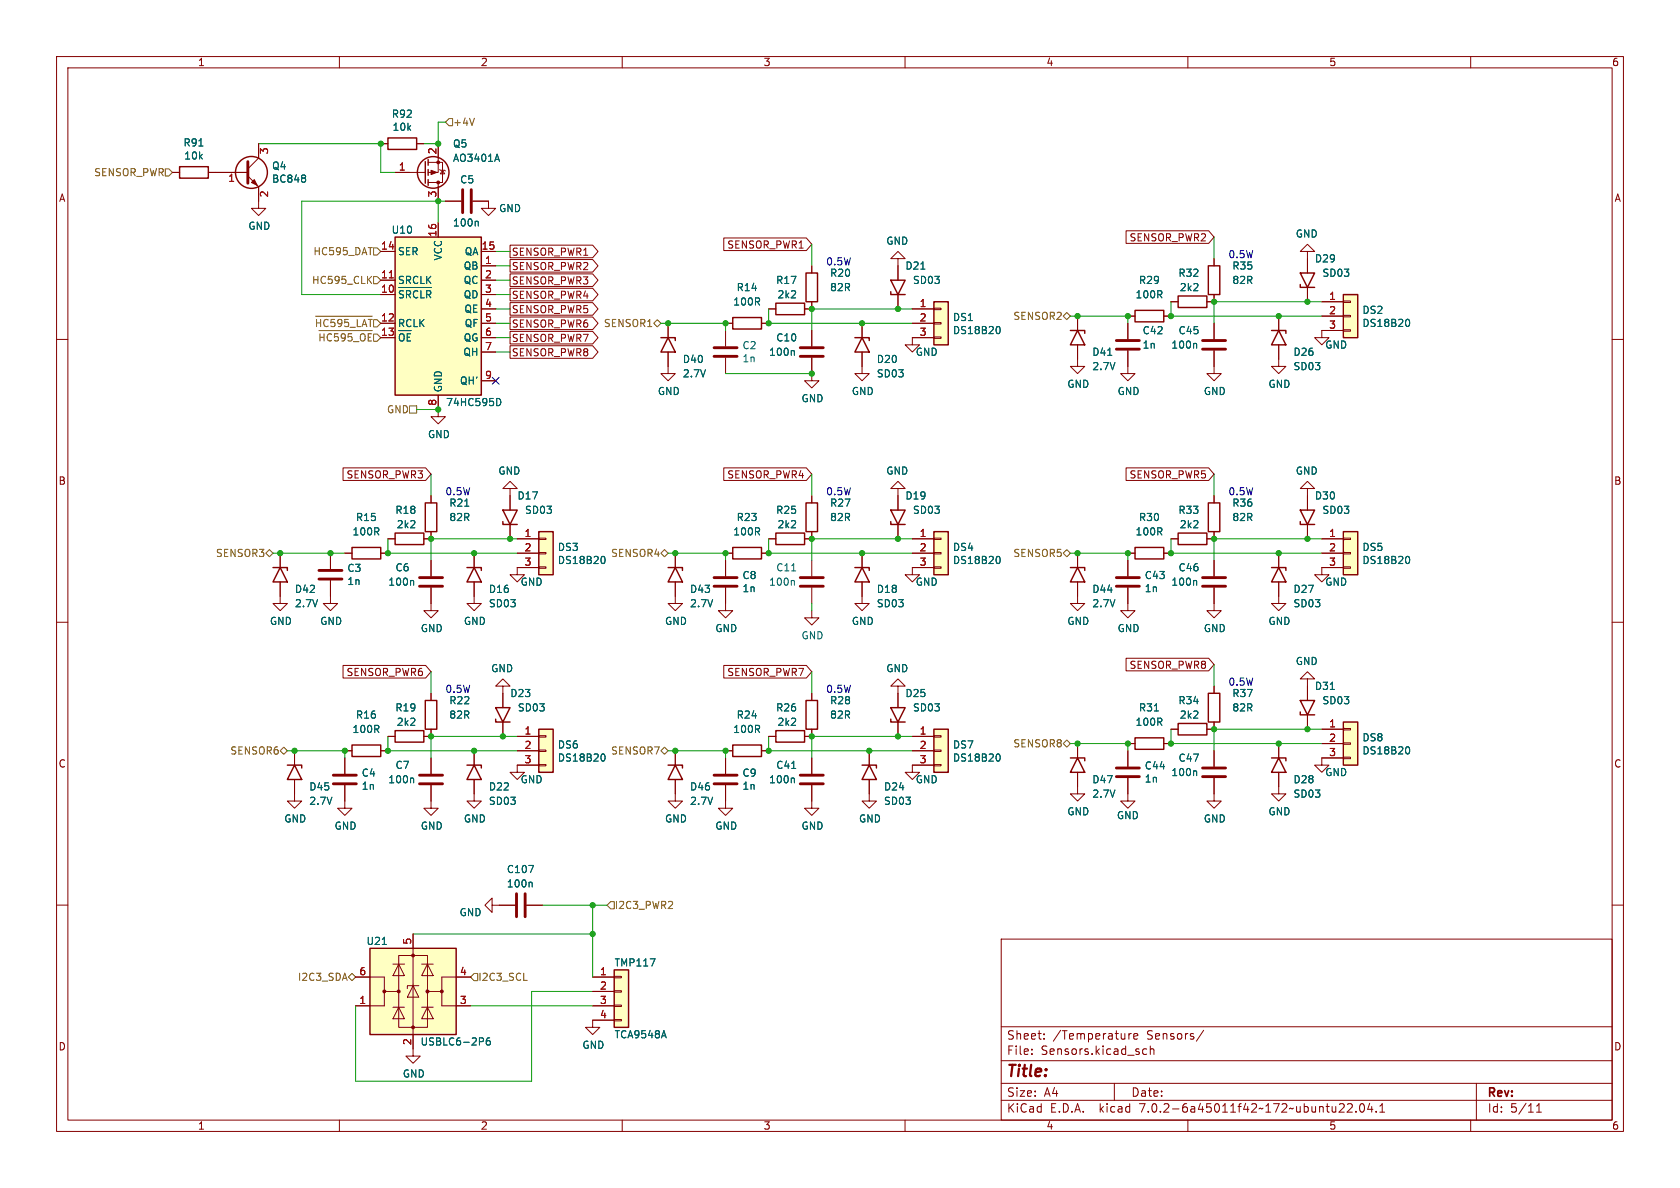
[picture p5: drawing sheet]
<svg xmlns="http://www.w3.org/2000/svg" width="297mm" height="210mm" viewBox="0 0 297 210" stroke-linecap="round" stroke-linejoin="round" font-family="sans-serif">
<defs><g id="words">
<text font-size="2.8" fill="#840000" x="178" y="190.8">Title:</text>
<g font-size="2.1" fill="#840000">
<text x="178" y="183.9">Sheet:</text>
<text x="186.2" y="183.9">/Temperature</text>
<text x="202.7" y="183.9">Sensors/</text>
<text x="178" y="186.6">File:</text>
<text x="184" y="186.6">Sensors.kicad_sch</text>
<text x="178" y="196.8">KiCad</text>
<text x="178" y="194">Size:</text>
<text x="184.6" y="194">A4</text>
<text x="185.7" y="196.8">E.D.A.</text>
<text x="194.4" y="196.8">kicad</text>
<text x="200" y="194">Date:</text>
<text x="201.5" y="196.8">7.0.2-6a45011f42~172~ubuntu22.04.1</text>
<text x="263" y="194.2">Rev:</text>
<text x="263" y="196.8">Id:</text>
<text x="267" y="196.8">5/11</text>
</g>
<g font-size="1.8" fill="#840000">
<text x="35" y="11.8">1</text>
<text x="85" y="11.8">2</text>
<text x="135" y="11.8">3</text>
<text x="185" y="11.8">4</text>
<text x="235" y="11.8">5</text>
<text x="285" y="11.8">6</text>
<text x="10.4" y="35.8">A</text>
<text x="285.4" y="35.8">A</text>
<text x="90.5" y="45.4">SENSOR_PWR1</text>
<text x="90.5" y="47.9">SENSOR_PWR2</text>
<text x="128.4" y="44.1">SENSOR_PWR1</text>
<text x="199.6" y="42.8">SENSOR_PWR2</text>
<text x="90.5" y="50.4">SENSOR_PWR3</text>
<text x="90.5" y="53">SENSOR_PWR4</text>
<text x="90.5" y="58.1">SENSOR_PWR6</text>
<text x="90.5" y="55.5">SENSOR_PWR5</text>
<text x="90.5" y="60.6">SENSOR_PWR7</text>
<text x="90.5" y="63.1">SENSOR_PWR8</text>
<text x="10.3" y="85.8">B</text>
<text x="61.1" y="84.7">SENSOR_PWR3</text>
<text x="128.4" y="84.7">SENSOR_PWR4</text>
<text x="199.6" y="84.7">SENSOR_PWR5</text>
<text x="285.3" y="85.8">B</text>
<text x="61.1" y="119.7">SENSOR_PWR6</text>
<text x="128.4" y="119.7">SENSOR_PWR7</text>
<text x="199.6" y="118.4">SENSOR_PWR8</text>
<text x="10.3" y="135.8">C</text>
<text x="285.3" y="135.8">C</text>
<text x="10.3" y="185.8">D</text>
<text x="285.3" y="185.8">D</text>
<text x="35" y="199.8">1</text>
<text x="85" y="199.8">2</text>
<text x="135" y="199.8">3</text>
<text x="185" y="199.8">4</text>
<text x="235" y="199.8">5</text>
<text x="285" y="199.8">6</text>
</g>
<g font-size="1.8" fill="#006464">
<text x="69.2" y="21">R92</text>
<text x="69.3" y="23.3">10k</text>
<text x="32.4" y="26">R91</text>
<text x="32.5" y="28.4">10k</text>
<text x="80" y="26.2">Q5</text>
<text x="80" y="28.8">AO3401A</text>
<text x="48" y="30.1">Q4</text>
<text x="48" y="32.4">BC848</text>
<text x="81.3" y="32.6">C5</text>
<text x="43.8" y="40.8">GND</text>
<text x="69.2" y="41.5">U10</text>
<text x="80" y="40.2">100n</text>
<text x="88.2" y="37.7">GND</text>
<text x="70.4" y="45.3">SER</text>
<text x="78.3" y="46.2" transform="rotate(-90 78.3 46.2)">VCC</text>
<text x="81.9" y="47.8">QB</text>
<text x="82" y="45.3">QA</text>
<text x="156.6" y="43.4">GND</text>
<text x="160" y="47.8">D21</text>
<text x="217.8" y="47.8">R35</text>
<text x="229" y="42.2">GND</text>
<text x="232.4" y="46.5">D29</text>
<text x="70.4" y="53.5">~{SRCLR}</text>
<text x="70.4" y="50.4">SRCLK</text>
<text x="81.9" y="50.4">QC</text>
<text x="81.9" y="52.9">QD</text>
<text x="130.2" y="51.6">R14</text>
<text x="137.1" y="50.4">R17</text>
<text x="137.4" y="52.9">2k2</text>
<text x="146.7" y="49.1">R20</text>
<text x="146.7" y="51.6">82R</text>
<text x="161.3" y="50.4">SD03</text>
<text x="200.7" y="52.9">100R</text>
<text x="201.3" y="50.4">R29</text>
<text x="208.3" y="49.1">R32</text>
<text x="208.5" y="51.6">2k2</text>
<text x="217.8" y="50.4">82R</text>
<text x="233.7" y="49.1">SD03</text>
<text x="70.4" y="58">RCLK</text>
<text x="82" y="55.4">QE</text>
<text x="82" y="58">QF</text>
<text x="129.6" y="54.2">100R</text>
<text x="168.4" y="56.9">DS1</text>
<text x="168.4" y="59.2">DS18B20</text>
<text x="201.9" y="59.2">C42</text>
<text x="208.3" y="59.2">C45</text>
<text x="240.8" y="55.6">DS2</text>
<text x="240.8" y="58">DS18B20</text>
<text x="70.4" y="61.1">~{OE}</text>
<text x="81.8" y="63.1">QH</text>
<text x="81.9" y="60.5">QG</text>
<text x="120.7" y="64.3">D40</text>
<text x="131.2" y="61.9">C2</text>
<text x="131.2" y="64.2">1n</text>
<text x="135.9" y="63.1">100n</text>
<text x="137.2" y="60.5">C10</text>
<text x="154.9" y="64.3">D20</text>
<text x="161.8" y="63.1">GND</text>
<text x="193" y="63.1">D41</text>
<text x="193" y="65.6">2.7V</text>
<text x="201.9" y="61.8">1n</text>
<text x="207" y="61.8">100n</text>
<text x="228.6" y="63.1">D26</text>
<text x="228.6" y="65.6">SD03</text>
<text x="234.2" y="61.8">GND</text>
<text x="78.3" y="69.3" transform="rotate(-90 78.3 69.3)">GND</text>
<text x="78.8" y="71.9">74HC595D</text>
<text x="81.2" y="68.1">QH'</text>
<text x="116.2" y="70">GND</text>
<text x="120.7" y="66.9">2.7V</text>
<text x="141.6" y="71.3">GND</text>
<text x="150.5" y="70">GND</text>
<text x="154.9" y="66.9">SD03</text>
<text x="188.6" y="68.7">GND</text>
<text x="197.5" y="70">GND</text>
<text x="212.8" y="70">GND</text>
<text x="224.2" y="68.7">GND</text>
<text x="75.6" y="77.6">GND</text>
<text x="79.4" y="89.7">R21</text>
<text x="88" y="84.1">GND</text>
<text x="91.4" y="88.5">D17</text>
<text x="146.7" y="89.7">R27</text>
<text x="156.6" y="84.1">GND</text>
<text x="160" y="88.5">D19</text>
<text x="217.8" y="89.7">R36</text>
<text x="229" y="84.1">GND</text>
<text x="232.4" y="88.5">D30</text>
<text x="62.3" y="94.8">100R</text>
<text x="62.9" y="92.3">R15</text>
<text x="69.8" y="91">R18</text>
<text x="70.1" y="93.5">2k2</text>
<text x="79.4" y="92.3">82R</text>
<text x="92.8" y="91">SD03</text>
<text x="129.6" y="94.8">100R</text>
<text x="130.2" y="92.3">R23</text>
<text x="137.1" y="91">R25</text>
<text x="137.4" y="93.5">2k2</text>
<text x="146.7" y="92.3">82R</text>
<text x="161.3" y="91">SD03</text>
<text x="200.7" y="94.8">100R</text>
<text x="201.3" y="92.3">R30</text>
<text x="208.3" y="91">R33</text>
<text x="208.5" y="93.5">2k2</text>
<text x="217.8" y="92.3">82R</text>
<text x="233.7" y="91">SD03</text>
<text x="61.3" y="101.3">C3</text>
<text x="69.9" y="101.2">C6</text>
<text x="98.6" y="97.5">DS3</text>
<text x="98.6" y="99.9">DS18B20</text>
<text x="137.2" y="101.2">C11</text>
<text x="168.4" y="97.5">DS4</text>
<text x="168.4" y="99.9">DS18B20</text>
<text x="208.3" y="101.2">C46</text>
<text x="240.8" y="97.5">DS5</text>
<text x="240.8" y="99.9">DS18B20</text>
<text x="52.1" y="105">D42</text>
<text x="52.1" y="107.5">2.7V</text>
<text x="61.3" y="103.6">1n</text>
<text x="68.6" y="103.7">100n</text>
<text x="86.4" y="105">D16</text>
<text x="86.4" y="107.5">SD03</text>
<text x="92" y="103.7">GND</text>
<text x="121.9" y="105">D43</text>
<text x="121.9" y="107.5">2.7V</text>
<text x="131.2" y="102.5">C8</text>
<text x="131.2" y="104.8">1n</text>
<text x="135.9" y="103.7">100n</text>
<text x="154.9" y="105">D18</text>
<text x="154.9" y="107.5">SD03</text>
<text x="161.8" y="103.7">GND</text>
<text x="193" y="105">D44</text>
<text x="193" y="107.5">2.7V</text>
<text x="202.3" y="102.5">C43</text>
<text x="202.3" y="104.8">1n</text>
<text x="207" y="103.7">100n</text>
<text x="228.6" y="105">D27</text>
<text x="228.6" y="107.5">SD03</text>
<text x="234.2" y="103.7">GND</text>
<text x="47.7" y="110.6">GND</text>
<text x="56.5" y="110.6">GND</text>
<text x="74.3" y="111.9">GND</text>
<text x="81.9" y="110.6">GND</text>
<text x="117.5" y="110.6">GND</text>
<text x="126.4" y="111.9">GND</text>
<text x="141.6" y="113.2">GND</text>
<text x="150.5" y="110.6">GND</text>
<text x="188.6" y="110.6">GND</text>
<text x="197.5" y="111.9">GND</text>
<text x="212.8" y="111.9">GND</text>
<text x="224.2" y="110.6">GND</text>
<text x="86.8" y="119">GND</text>
<text x="156.6" y="119">GND</text>
<text x="229" y="117.7">GND</text>
<text x="69.8" y="125.9">R19</text>
<text x="79.4" y="124.7">R22</text>
<text x="90.2" y="123.4">D23</text>
<text x="91.5" y="125.9">SD03</text>
<text x="137.1" y="125.9">R26</text>
<text x="146.7" y="124.7">R28</text>
<text x="160" y="123.4">D25</text>
<text x="161.3" y="125.9">SD03</text>
<text x="201.3" y="125.9">R31</text>
<text x="208.3" y="124.7">R34</text>
<text x="217.8" y="123.4">R37</text>
<text x="217.8" y="125.9">82R</text>
<text x="232.4" y="122.1">D31</text>
<text x="233.7" y="124.7">SD03</text>
<text x="62.3" y="129.7">100R</text>
<text x="62.9" y="127.2">R16</text>
<text x="70.1" y="128.5">2k2</text>
<text x="79.4" y="127.2">82R</text>
<text x="129.6" y="129.7">100R</text>
<text x="130.2" y="127.2">R24</text>
<text x="137.4" y="128.5">2k2</text>
<text x="146.7" y="127.2">82R</text>
<text x="200.7" y="128.5">100R</text>
<text x="208.5" y="127.2">2k2</text>
<text x="240.8" y="131.2">DS8</text>
<text x="63.9" y="137.5">C4</text>
<text x="69.9" y="136.1">C7</text>
<text x="98.6" y="132.5">DS6</text>
<text x="98.6" y="134.8">DS18B20</text>
<text x="131.2" y="137.5">C9</text>
<text x="137.2" y="136.1">C41</text>
<text x="168.4" y="132.5">DS7</text>
<text x="168.4" y="134.8">DS18B20</text>
<text x="202.3" y="136.2">C44</text>
<text x="207" y="137.4">100n</text>
<text x="208.3" y="134.8">C47</text>
<text x="234.2" y="137.4">GND</text>
<text x="240.8" y="133.5">DS18B20</text>
<text x="54.6" y="139.9">D45</text>
<text x="54.6" y="142.4">2.7V</text>
<text x="63.9" y="139.8">1n</text>
<text x="68.6" y="138.6">100n</text>
<text x="86.4" y="139.9">D22</text>
<text x="86.4" y="142.4">SD03</text>
<text x="92" y="138.6">GND</text>
<text x="121.9" y="139.9">D46</text>
<text x="121.9" y="142.4">2.7V</text>
<text x="131.2" y="139.8">1n</text>
<text x="135.9" y="138.6">100n</text>
<text x="156.2" y="139.9">D24</text>
<text x="156.2" y="142.4">SD03</text>
<text x="161.8" y="138.6">GND</text>
<text x="193" y="138.6">D47</text>
<text x="193" y="141.2">2.7V</text>
<text x="202.3" y="138.5">1n</text>
<text x="228.6" y="138.6">D28</text>
<text x="228.6" y="141.2">SD03</text>
<text x="50.2" y="145.6">GND</text>
<text x="59.1" y="146.8">GND</text>
<text x="74.3" y="146.8">GND</text>
<text x="81.9" y="145.6">GND</text>
<text x="117.5" y="145.6">GND</text>
<text x="126.4" y="146.8">GND</text>
<text x="141.6" y="146.8">GND</text>
<text x="151.8" y="145.6">GND</text>
<text x="188.6" y="144.3">GND</text>
<text x="197.4" y="145">GND</text>
<text x="212.8" y="145.6">GND</text>
<text x="224.2" y="144.3">GND</text>
<text x="89.5" y="154.5">C107</text>
<text x="89.5" y="157">100n</text>
<text x="64.7" y="167.2">U21</text>
<text x="81.2" y="162.1">GND</text>
<text x="108.6" y="171">TMP117</text>
<text x="74.3" y="185">USBLC6-2P6</text>
<text x="102.9" y="185.6">GND</text>
<text x="108.6" y="183.7">TCA9548A</text>
<text x="71.2" y="190.6">GND</text>
</g>
<g font-size="1.8" fill="#725600">
<text x="80.1" y="22.4">+4V</text>
<text x="16.5" y="31.3">SENSOR_PWR</text>
<text x="55.3" y="45.3">HC595_DAT</text>
<text x="55" y="50.4">HC595_CLK</text>
<text x="55.5" y="58.6">~{HC595_LAT}</text>
<text x="106.6" y="58">SENSOR1</text>
<text x="179" y="56.7">SENSOR2</text>
<text x="56.1" y="61.1">~{HC595_OE}</text>
<text x="68.3" y="73.2">GND</text>
<text x="38.1" y="98.6">SENSOR3</text>
<text x="107.9" y="98.6">SENSOR4</text>
<text x="179" y="98.6">SENSOR5</text>
<text x="40.6" y="133.5">SENSOR6</text>
<text x="107.9" y="133.5">SENSOR7</text>
<text x="179" y="132.3">SENSOR8</text>
<text x="108.7" y="160.8">I2C3_PWR2</text>
<text x="52.5" y="173.5">I2C3_SDA</text>
<text x="84.6" y="173.5">I2C3_SCL</text>
</g>
<g font-size="1.8" fill="#a90000">
<text x="47.6" y="27.3" transform="rotate(-90 47.6 27.3)">3</text>
<text x="77.2" y="27.3" transform="rotate(-90 77.2 27.3)">2</text>
<text x="40.3" y="32.4">1</text>
<text x="47.6" y="35" transform="rotate(-90 47.6 35)">2</text>
<text x="70.5" y="30.2">1</text>
<text x="77.2" y="35" transform="rotate(-90 77.2 35)">3</text>
<text x="77.2" y="41.9" transform="rotate(-90 77.2 41.9)">16</text>
<text x="67.3" y="44.2">14</text>
<text x="85.1" y="44.2">15</text>
<text x="85.7" y="46.7">1</text>
<text x="67.3" y="51.8">10</text>
<text x="67.3" y="49.3">11</text>
<text x="85.7" y="49.3">2</text>
<text x="85.7" y="51.8">3</text>
<text x="234.9" y="53.1">1</text>
<text x="67.3" y="56.9">12</text>
<text x="67.3" y="59.4">13</text>
<text x="85.7" y="54.4">4</text>
<text x="85.7" y="56.9">5</text>
<text x="85.7" y="59.4">6</text>
<text x="162.5" y="54.4">1</text>
<text x="162.5" y="56.9">2</text>
<text x="162.5" y="59.4">3</text>
<text x="234.9" y="55.6">2</text>
<text x="234.9" y="58.2">3</text>
<text x="85.7" y="62">7</text>
<text x="77.2" y="71.8" transform="rotate(-90 77.2 71.8)">8</text>
<text x="85.7" y="67.1">9</text>
<text x="92.7" y="95">1</text>
<text x="162.5" y="95">1</text>
<text x="234.9" y="95">1</text>
<text x="92.7" y="97.5">2</text>
<text x="92.7" y="100.1">3</text>
<text x="162.5" y="97.5">2</text>
<text x="162.5" y="100.1">3</text>
<text x="234.9" y="97.5">2</text>
<text x="234.9" y="100.1">3</text>
<text x="92.7" y="129.9">1</text>
<text x="162.5" y="129.9">1</text>
<text x="234.9" y="128.7">1</text>
<text x="234.9" y="131.2">2</text>
<text x="92.7" y="132.5">2</text>
<text x="92.7" y="135">3</text>
<text x="162.5" y="132.5">2</text>
<text x="162.5" y="135">3</text>
<text x="234.9" y="133.7">3</text>
<text x="72.8" y="167" transform="rotate(-90 72.8 167)">5</text>
<text x="63.5" y="172.5">6</text>
<text x="81.2" y="172.5">4</text>
<text x="106" y="172.5">1</text>
<text x="63.5" y="177.5">1</text>
<text x="81.2" y="177.5">3</text>
<text x="106" y="175">2</text>
<text x="106" y="177.5">3</text>
<text x="72.8" y="184.8" transform="rotate(-90 72.8 184.8)">2</text>
<text x="106" y="180.1">4</text>
</g>
<g font-size="1.8" fill="#0000c2">
<text x="146" y="47">0.5W</text>
<text x="217.2" y="45.7">0.5W</text>
<text x="78.7" y="87.6">0.5W</text>
<text x="146" y="87.6">0.5W</text>
<text x="217.2" y="87.6">0.5W</text>
<text x="78.7" y="122.6">0.5W</text>
<text x="146" y="122.6">0.5W</text>
<text x="217.2" y="121.3">0.5W</text>
</g>
</g></defs>
<g fill="none" stroke="#840000" stroke-width=".18">
<path d="M10 10h277v190h-277zM12 12h273v186h-273zM60 10v2M110 10v2M160 10v2M210 10v2M260 10v2M30.5 30.5h1.2M36.8 30.5h7M43.8 31.1l1.9 1.9v3.8h1.3l-1.3 1.3-1.3-1.3h1.3M45.7 25.4v2.5l-1.9 1.9M67.3 25.4h1.3"/>
<path d="M69.8 30.5h5.4M73.7 25.4h1.2M75.7 28.7h2.5v3.6h-2.5M77.5 25.4v5.1h-1.8M77.5 32.3v3.3M77.5 39.4v2.5M77.7 30l.2 .1h.7l.1 .1M78.2 30.1l.4 .6h-.7zM78.7 35.6h2.8M83.6 35.6h2.8v1.2h1.2l-1.2 1.3-1.3-1.3h1.3M10 60h2M67.3 52.1h2.5"/>
<path d="M67.3 49.5h2.5M67.3 57.2h2.5M67.3 59.7h2.5M67.3 44.5h2.5M85.1 47h2.5M85.1 52.1h2.5M85.1 49.5h2.5M85.1 57.2h2.5M85.1 59.7h2.5M85.1 44.5h2.5M85.1 54.6h2.5M90.2 58.6h14.6l.9 1.1-.9 1.1h-14.6z"/>
<path d="M90.2 48.4h14.6l.9 1.1-.9 1.1h-14.6zM90.2 43.3h14.6l.9 1.2-.9 1.1h-14.6zM90.2 45.9h14.6l.9 1.1-.9 1.1h-14.6zM90.2 56h14.6l.9 1.2-.9 1.1h-14.6zM90.2 51h14.6l.9 1.1-.9 1.1h-14.6zM90.2 53.5h14.6l.9 1.1-.9 1.1h-14.6zM118.1 57.2v2.5M128 42.1h14.6l.9 1.1-.9 1.1h-14.6zM128.3 58.4v2.8M128.3 57.2h1.2M134.6 57.2h1.3M135.9 54.6h1.3"/>
<path d="M143.5 47v1.3M143.5 53.3v1.3h-1.3M143.5 58.4v2.8M152.4 57.2v2.5M158.7 45.7h1.3l-1.3-1.2-1.2 1.2h1.2v3.8M158.7 52.1v2.5M161.3 57.2h3.8M161.3 54.6h3.8M165.1 59.6h1.3v.2h-1.3zM165.1 57h1.3v.3h-1.3zM165.1 54.5h1.3v.2h-1.3zM165.1 59.7h-3.8v1.3h1.3l-1.3 1.2-1.3-1.2h1.3"/>
<path d="M190.5 55.9v2.5M199.1 40.8h14.6l.9 1.1-.9 1.1h-14.6zM199.4 57.2v2.7M199.4 55.9h1.3M205.7 55.9h1.3M207 53.3h1.3M214.6 45.7v1.3M214.6 52.1v1.2h-1.2M214.6 57.2v2.7M226.1 55.9v2.5M231.1 44.5h1.3l-1.3-1.3-1.2 1.3h1.2v3.8M231.1 50.8v2.5"/>
<path d="M233.7 53.3h3.8M233.7 55.9h3.8M237.5 58.3h1.3v.2h-1.3zM237.5 55.8h1.3v.2h-1.3zM237.5 53.2h1.3v.3h-1.3zM237.5 58.4h-3.8v1.3h1.2l-1.2 1.3-1.3-1.3h1.3M285 60h2M77.5 69.9v3.8h1.2l-1.2 1.2-1.3-1.2h1.3M85.1 62.2h2.5M85.1 67.3h2.5M90.2 61.1h14.6l.9 1.1-.9 1.1h-14.6zM118.1 62.2v3.8h1.3l-1.3 1.3-1.3-1.3h1.3"/>
<path d="M128.3 63.2v2.8M143.5 63.2v4.1h1.3l-1.3 1.3-1.3-1.3h1.3M152.4 62.2v3.8h1.3l-1.3 1.3-1.3-1.3h1.3M190.5 61v3.8h1.3l-1.3 1.2-1.3-1.2h1.3M199.4 62v4h1.3l-1.3 1.3-1.3-1.3h1.3M214.6 62v4h1.3l-1.3 1.3-1.2-1.3h1.2M226.1 61v3.8h1.2l-1.2 1.2-1.3-1.2h1.3M49.5 97.8v2.5M58.4 97.8v2.8M60.6 82.7h14.6l1 1.1-1 1.1h-14.6zM61 97.8h1.2M67.3 97.8h1.3"/>
<path d="M68.6 95.3h1.2M76.2 94v1.3h-1.3M76.2 87.6v1.3M76.2 99.1v2.8M83.8 97.8v2.5M90.2 86.4h1.2l-1.2-1.3-1.3 1.3h1.3v3.8M90.2 92.7v2.6M91.4 95.3h3.8M91.4 97.8h3.8M95.2 97.7h1.3v.2h-1.3zM95.2 95.1h1.3v.3h-1.3zM119.4 97.8v2.5"/>
<path d="M128 82.7h14.6l.9 1.1-.9 1.1h-14.6zM128.3 99.1v2.8M128.3 97.8h1.2M134.6 97.8h1.3M135.9 95.3h1.3M143.5 87.6v1.3M143.5 94v1.3h-1.3M143.5 99.1v2.8M152.4 97.8v2.5M158.7 86.4h1.3l-1.3-1.3-1.2 1.3h1.2v3.8M158.7 92.7v2.6M161.3 95.3h3.8"/>
<path d="M161.3 97.8h3.8M165.1 97.7h1.3v.2h-1.3zM165.1 95.1h1.3v.3h-1.3zM190.5 97.8v2.5M199.1 82.7h14.6l.9 1.1-.9 1.1h-14.6zM199.4 99.1v2.8M199.4 97.8h1.3M205.7 97.8h1.3M207 95.3h1.3M214.6 87.6v1.3M214.6 94v1.3h-1.2M214.6 99.1v2.8"/>
<path d="M226.1 97.8v2.5M231.1 86.4h1.3l-1.3-1.3-1.2 1.3h1.2v3.8M231.1 92.7v2.6M233.7 95.3h3.8M233.7 97.8h3.8M237.5 97.7h1.3v.2h-1.3zM237.5 95.1h1.3v.3h-1.3zM10 110h2M49.5 102.9v3.8h1.3l-1.3 1.3-1.2-1.3h1.2M58.4 102.6v4.1h1.3l-1.3 1.3-1.3-1.3h1.3M60.6 117.6h14.6l1 1.1-1 1.2h-14.6zM76.2 103.9v4.1h1.3l-1.3 1.2-1.3-1.2h1.3"/>
<path d="M83.8 102.9v3.8h1.3l-1.3 1.3-1.3-1.3h1.3M95.2 100.2h1.3v.3h-1.3zM95.2 100.3h-3.8v1.3h1.3l-1.3 1.3-1.2-1.3h1.2M119.4 102.9v3.8h1.2l-1.2 1.3-1.3-1.3h1.3M128 117.6h14.6l.9 1.1-.9 1.2h-14.6zM128.3 103.9v4.1h1.2l-1.2 1.2-1.3-1.2h1.3M143.5 108v1.2h1.3l-1.3 1.3-1.3-1.3h1.3M143.5 103.9v2.8M152.4 102.9v3.8h1.3l-1.3 1.3-1.3-1.3h1.3M165.1 100.2h1.3v.3h-1.3zM165.1 100.3h-3.8v1.3h1.3l-1.3 1.3-1.3-1.3h1.3M190.5 102.9v3.8h1.3l-1.3 1.3-1.3-1.3h1.3"/>
<path d="M199.1 116.4h14.6l.9 1.1-.9 1.1h-14.6zM199.4 103.9v4.1h1.3l-1.3 1.2-1.3-1.2h1.3M214.6 103.9v4.1h1.3l-1.3 1.2-1.2-1.2h1.2M226.1 102.9v3.8h1.2l-1.2 1.3-1.3-1.3h1.3M237.5 100.2h1.3v.3h-1.3zM237.5 100.3h-3.8v1.3h1.2l-1.2 1.3-1.3-1.3h1.3M285 110h2M52.1 137.8v3.8h1.2l-1.2 1.3-1.3-1.3h1.3M52.1 132.7v2.6M61 138.8v4.1h1.2l-1.2 1.2-1.3-1.2h1.3M61 132.7h1.2M61 134v2.8"/>
<path d="M67.3 132.7h1.3M68.6 130.2h1.2M76.2 138.8v4.1h1.3l-1.3 1.2-1.3-1.2h1.3M76.2 128.9v1.3h-1.3M76.2 122.6v1.2M76.2 134v2.8M83.8 137.8v3.8h1.3l-1.3 1.3-1.3-1.3h1.3M83.8 132.7v2.6M88.9 121.3h1.3l-1.3-1.3-1.3 1.3h1.3v3.8M88.9 127.6v2.6M91.4 130.2h3.8M91.4 132.7h3.8"/>
<path d="M95.2 135.1h1.3v.3h-1.3zM95.2 132.6h1.3v.2h-1.3zM95.2 130h1.3v.3h-1.3zM95.2 135.3h-3.8v1.2h1.3l-1.3 1.3-1.2-1.3h1.2M119.4 137.8v3.8h1.2l-1.2 1.3-1.3-1.3h1.3M119.4 132.7v2.6M128.3 138.8v4.1h1.2l-1.2 1.2-1.3-1.2h1.3M128.3 132.7h1.2M128.3 134v2.8M134.6 132.7h1.3M135.9 130.2h1.3M143.5 138.8v4.1h1.3l-1.3 1.2-1.3-1.2h1.3"/>
<path d="M143.5 128.9v1.3h-1.3M143.5 122.6v1.2M143.5 134v2.8M153.7 137.8v3.8h1.2l-1.2 1.3-1.3-1.3h1.3M153.7 132.7v2.6M158.7 121.3h1.3l-1.3-1.3-1.2 1.3h1.2v3.8M158.7 127.6v2.6M161.3 130.2h3.8M161.3 132.7h3.8M165.1 135.1h1.3v.3h-1.3zM165.1 132.6h1.3v.2h-1.3zM165.1 130h1.3v.3h-1.3z"/>
<path d="M165.1 135.3h-3.8v1.2h1.3l-1.3 1.3-1.3-1.3h1.3M190.5 136.5v3.8h1.3l-1.3 1.3-1.3-1.3h1.3M190.5 131.4v2.6M199.4 137.5v4.1h1.3l-1.3 1.3-1.3-1.3h1.3M199.4 132.7v2.8M199.4 131.4h1.3M205.7 131.4h1.3M207 128.9h1.3M214.6 137.5v4.1h1.3l-1.3 1.3-1.2-1.3h1.2M214.6 121.3v1.3M214.6 127.6v1.3h-1.2M214.6 132.7v2.8"/>
<path d="M226.1 136.5v3.8h1.2l-1.2 1.3-1.3-1.3h1.3M226.1 131.4v2.6M231.1 120h1.3l-1.3-1.3-1.2 1.3h1.2v3.8M231.1 126.4v2.5M233.7 128.9h3.8M233.7 131.4h3.8M237.5 133.9h1.3v.2h-1.3zM237.5 131.3h1.3v.3h-1.3zM237.5 128.8h1.3v.2h-1.3zM237.5 134h-3.8v1.3h1.2l-1.2 1.2-1.3-1.2h1.3M10 160h2M285 160h2"/>
<path d="M62.9 172.7h5v2.6h2.6M67.9 175.3v2.5h-5M69.5 178.1h2M69.5 170.4h2M70.5 168.9h5.1v12.7h-5.1zM70.5 178.1l1 2h-2zM70.5 170.4l1 2.1h-2zM73 174.2l1 2.1h-2zM73 165.1v21.6h1.3l-1.3 1.3-1.2-1.3h1.2M74 174.2h-2v.6M74.5 178.1h2.1M74.5 170.4h2.1"/>
<path d="M75.6 178.1l1 2h-2.1zM75.6 170.4l1 2.1h-2.1zM78.1 175.3v2.5h5.1M83.2 172.7h-5.1v2.6h-2.5M87 160v1.3l-1.3-1.3 1.3-1.2v1.2h4.1M93.1 160h2.8M104.8 177.8h3.8M104.8 172.7h3.8M104.8 175.3h3.8M108.6 177.7h1.3v.2h-1.3zM108.6 175.1h1.3v.3h-1.3zM108.6 172.6h1.3v.2h-1.3z"/>
<path d="M177 166h108v32h-108zM60 198v2M108.6 180.2h1.3v.3h-1.3zM108.6 180.3h-3.8v1.3h1.2l-1.2 1.3-1.3-1.3h1.3M110 198v2M160 198v2M177 194.5h108M177 191.5h108M177 187.5h108M177 181.5h108M182.4 186.3v.1M182.4 185.5v.1"/>
<path d="M184.6 183.6v.1M184.6 182.8v.1M197 191.5v3M199.6 182.7v1M200 182.7l-.3 .1-.1 .2M200.4 183.2l.7-.1v-.3l-.5-.1-.2 .2 .1 .7h.6M202.1 186.3l.2 .1 .4-.1M202.7 185.5l-.4-.1-.2 .1M203.4 185.5l.2-.1 .3 .1 .1 .9M203.4 184.9v1.5M210 198v2M212.8 182.1l-1.3 2"/>
<path d="M237.5 195.2l.1 .2v.3l-.9 .9h.9M238.2 195.2l.6-.1 .2 .1 .1 .3-1 1.1h1M239.7 196.5v.1M240.5 195.2l.2-.1a.81 .81 0 0 1 .6 .6 .81 .81 0 0 1-.3 .8l-.1 .1a.81 .81 0 0 1-.4-1.4zM242.1 195l-.3 1.1h.9M242.5 195.6v1M243.3 196.5v.1M243.9 196.6h.9M243.9 195.5l.5-.4v1.5M260 198v2M261 191.5v6.5M271.6 196.6h.9"/>
<path d="M271.6 195.5l.5-.4v1.5"/>
</g>
<g fill="#ffffc2" stroke="#ffffc2" stroke-width=".18">
<path d="M165.1 128.9h2.5v7.6h-2.5z"/>
<path d="M237.5 94h2.5v7.6h-2.5z"/>
<path d="M165.1 94h2.5v7.6h-2.5z"/>
<path d="M95.2 128.9h2.6v7.6h-2.6z"/>
<path d="M69.8 41.9h15.3v28h-15.3z"/>
<path d="M65.4 167.6h15.2v15.3h-15.2z"/>
<path d="M108.6 171.5h2.5v10.1h-2.5z"/>
<path d="M95.2 94h2.6v7.6h-2.6z"/>
<path d="M237.5 52.1h2.5v7.6h-2.5z"/>
<path d="M165.1 53.3h2.5v7.7h-2.5z"/>
<path d="M237.5 127.6h2.5v7.7h-2.5z"/>
</g>
<g fill="none" stroke="#840000" stroke-width=".25">
<path d="M31.7 29.5h5.1v2h-5.1zM68.6 24.4h5.1v2h-5.1zM75.2 28.6v3.8M75.7 28.2v1M75.7 30v1M75.7 31.8v1M69.8 41.9h15.3v28h-15.3zM116.8 59.7h2.6v.5M118.1 59.7l1.3 2.5h-2.6zM129.5 56.1h5.1v2.1h-5.1zM137.2 53.6h5v2h-5zM142.5 48.3h2v5h-2z"/>
<path d="M151.1 59.7h2.6v.5M152.4 59.7l1.3 2.5h-2.6zM157.5 51.6v.5h2.5M157.5 49.5h2.5l-1.3 2.6zM165.1 53.3h2.5v7.7h-2.5zM189.2 58.4h2.6v.5M190.5 58.4l1.3 2.6h-2.6zM200.7 54.9h5v2h-5zM208.3 52.3h5.1v2.1h-5.1zM213.6 47h2v5.1h-2zM224.8 58.4h2.5v.5M226.1 58.4l1.2 2.6h-2.5z"/>
<path d="M229.9 50.3v.5h2.5M229.9 48.3h2.5l-1.3 2.5zM237.5 52.1h2.5v7.6h-2.5zM62.2 96.8h5.1v2h-5.1zM69.8 94.2h5.1v2.1h-5.1zM75.2 88.9h2v5.1h-2zM88.9 92.2v.5h2.5M88.9 90.2h2.5l-1.2 2.5zM95.2 94h2.6v7.6h-2.6zM129.5 96.8h5.1v2h-5.1zM137.2 94.2h5v2.1h-5zM142.5 88.9h2v5.1h-2z"/>
<path d="M157.5 92.2v.5h2.5M157.5 90.2h2.5l-1.3 2.5zM165.1 94h2.5v7.6h-2.5zM200.7 96.8h5v2h-5zM208.3 94.2h5.1v2.1h-5.1zM213.6 88.9h2v5.1h-2zM229.9 92.2v.5h2.5M229.9 90.2h2.5l-1.3 2.5zM237.5 94h2.5v7.6h-2.5zM48.3 100.3h2.5v.5M49.5 100.3l1.3 2.6h-2.5zM82.5 100.3h2.6v.5"/>
<path d="M83.8 100.3l1.3 2.6h-2.6zM118.1 100.3h2.5v.5M119.4 100.3l1.2 2.6h-2.5zM151.1 100.3h2.6v.5M152.4 100.3l1.3 2.6h-2.6zM189.2 100.3h2.6v.5M190.5 100.3l1.3 2.6h-2.6zM224.8 100.3h2.5v.5M226.1 100.3l1.2 2.6h-2.5zM50.8 135.3h2.5v.5M52.1 135.3l1.2 2.5h-2.5zM62.2 131.7h5.1v2h-5.1z"/>
<path d="M69.8 129.2h5.1v2h-5.1zM75.2 123.8h2v5.1h-2zM82.5 135.3h2.6v.5M83.8 135.3l1.3 2.5h-2.6zM87.6 127.1v.5h2.6M87.6 125.1h2.6l-1.3 2.5zM95.2 128.9h2.6v7.6h-2.6zM118.1 135.3h2.5v.5M119.4 135.3l1.2 2.5h-2.5zM129.5 131.7h5.1v2h-5.1zM137.2 129.2h5v2h-5zM142.5 123.8h2v5.1h-2z"/>
<path d="M152.4 135.3h2.5v.5M153.7 135.3l1.2 2.5h-2.5zM157.5 127.1v.5h2.5M157.5 125.1h2.5l-1.3 2.5zM165.1 128.9h2.5v7.6h-2.5zM189.2 134h2.6v.5M190.5 134l1.3 2.5h-2.6zM200.7 130.4h5v2.1h-5zM208.3 127.9h5.1v2h-5.1zM213.6 122.6h2v5h-2zM224.8 134h2.5v.5M226.1 134l1.2 2.5h-2.5z"/>
<path d="M229.9 125.9v.5h2.5M229.9 123.8h2.5l-1.3 2.6zM237.5 127.6h2.5v7.7h-2.5zM65.4 167.6h15.2v15.3h-15.2zM108.6 171.5h2.5v10.1h-2.5z"/>
<circle cx="44.4" cy="30.5" r="2.82"/>
<circle cx="76.6" cy="30.5" r="2.79"/>
</g>
<g fill="none" stroke="#006464" stroke-width=".18">
<path d="M54 31.1v.3M54 31.6v.5M84.4 39.1l.2 .2v.7M87.9 27.3l.4 1.2M70.5 50.8h5.8M70.6 59.4a.42 .42 0 0 1 .4-.4 .42 .42 0 0 1 .4 .4M71.3 51.4h-.5l-.2 .2M72.6 51.6l-.2-.2h-.5v1.3M72.6 59h-.6v1.3M73.9 51.5l-.4-.1-.4 .3M74.4 51.4v1.3M76.2 51.6l-.3-.2h-.5v1.3"/>
<path d="M176.5 57.7a.79 .79 0 0 1 0 1.3M248.9 56.4a.79 .79 0 0 1 0 1.3M87.8 70.4a.64 .64 0 0 1 .7 .7 .64 .64 0 0 1-.7 .6M140.3 62l.1 .2v.6M211.4 60.7l.2 .2v.6M106.7 98.4a.79 .79 0 0 1 0 1.2M176.5 98.4a.79 .79 0 0 1 0 1.2M248.9 98.4a.79 .79 0 0 1 0 1.2M72.9 102.6l.2 .2v.7M140.3 102.6l.1 .2v.7M211.4 102.6l.2 .2v.7M72.9 137.5l.2 .2v.7"/>
<path d="M106.7 133.3a.79 .79 0 0 1 0 1.2M140.3 137.5l.1 .2v.7M176.5 133.3a.79 .79 0 0 1 0 1.2M211.4 136.3l.2 .1v.7M248.9 132a.79 .79 0 0 1 0 1.3M93.9 156l.2 .1v.7M67.6 167h.7M85.4 183.6v.4M86.6 183.5h-.4a.85 .85 0 0 0 0 1.2l.4-.1 .1-.4-.2-.2h-.4l-.1 .2"/>
</g>
<g fill="none" stroke="#840000" stroke-width=".51">
<path d="M43.8 28.6v3.8M81.8 33.5v4.1M83.3 33.5v4.1M126.2 63h4.1M126.2 61.5h4.1M141.5 63h4M141.5 61.5h4M197.4 61.7h4M197.4 60.2h4M212.6 61.7h4.1M212.6 60.2h4.1M56.4 102.4h4.1"/>
<path d="M56.4 100.8h4.1M74.2 103.6h4M74.2 102.1h4M126.2 103.6h4.1M126.2 102.1h4.1M141.5 103.6h4M141.5 102.1h4M197.4 103.6h4M197.4 102.1h4M212.6 103.6h4.1M212.6 102.1h4.1M58.9 138.6h4.1"/>
<path d="M58.9 137h4.1M74.2 138.6h4M74.2 137h4M126.2 138.6h4.1M126.2 137h4.1M141.5 138.6h4M141.5 137h4M197.4 137.3h4M197.4 135.8h4M212.6 137.3h4.1M212.6 135.8h4.1M91.3 158v4.1"/>
<path d="M92.8 158v4.1"/>
</g>
<g fill="#840000" stroke="#840000" stroke-width=".18">
<path d="M76.2 30.1l1 .4-1 .4z"/>
<path d="M44.4 32.3l.6-.5 .5 1z"/>
<circle cx="77.5" cy="28.7" r=".25"/>
<circle cx="77.5" cy="32.3" r=".25"/>
<circle cx="67.9" cy="175.3" r=".25"/>
<circle cx="70.5" cy="175.3" r=".25"/>
<circle cx="73" cy="181.6" r=".25"/>
<circle cx="73" cy="168.9" r=".25"/>
<circle cx="75.6" cy="175.3" r=".25"/>
<circle cx="78.1" cy="175.3" r=".25"/>
</g>
<path d="M68.8 49.1h.7" fill="none" stroke="#a90000" stroke-width=".18"/>
<g fill="none" stroke="#725600" stroke-width=".18">
<path d="M29.2 29.8h.6l.7 .7-.7 .6h-.6zM78.7 21.6l.7-.6h.6v1.2h-.6zM55.8 55.9h10M56 56.5v1.2M56.4 58.4h9.4M56.6 59v1.3M56.7 56.5v1.2M57.3 59v1.3M58 56.6l-.3-.1-.4 .3M59.2 56.5h-.6l-.1 .6M59.2 59l-.1 .6M59.7 56.7l.3-.2h.2l.2 .2"/>
<path d="M61.6 56.5h-.6l-.1 .6M61.6 59l-.1 .6M63.2 56.5v1.2M64 57.7l.4-1.2 .4 1.2M65.1 56.5h.7M65.1 59v1.3M65.2 49.4l.5 .7M65.5 56.5v1.2M65.7 48.8l-.7 .8M66 56.5h.7l.6 .7-.6 .6h-.7zM66 59.1h.7l.6 .6-.6 .6h-.7zM66 48.9h.7l.6 .6-.6 .7h-.7z"/>
<path d="M66 43.8h.7l.6 .7-.6 .6h-.7zM115.6 57.2l.6-.7 .6 .7-.6 .6zM188 55.9l.6-.7 .6 .7-.6 .6zM72.4 71.8h1.3v1.2h-1.3zM47 97.8l.6-.6 .7 .6-.7 .6zM116.8 97.8l.7-.6 .6 .6-.6 .6zM188 97.8l.6-.6 .6 .6-.6 .6zM49.5 132.7l.7-.6 .6 .6-.6 .7zM116.8 132.7l.7-.6 .6 .6-.6 .7zM188 131.4l.6-.6 .6 .6-.6 .7zM107.9 159.4h.7v1.3h-.7l-.6-.7zM61.6 172.7l.6-.6 .7 .6-.7 .7z"/>
<path d="M83.8 172.1h.7v1.3h-.7l-.6-.7z"/>
</g>
<g fill="none" stroke="#009600" stroke-width=".18">
<path d="M45.7 25.4h21.6v5.1h2.5M77.5 35.6v3.8M78.7 21.6h-1.2v3.8h-2.6M78.7 35.6h-25.4v16.5h14M87.6 52.1h2.6M87.6 57.2h2.6M87.6 54.6h2.6M87.6 47h2.6M87.6 59.7h2.6M87.6 49.5h2.6M87.6 44.5h2.6M116.8 57.2h11.5v1.2"/>
<path d="M135.9 54.6v2.6h25.4M143.5 43.2v3.8M161.3 54.6h-17.8v3.8M189.2 55.9h10.2v1.3M207 53.3v2.6h26.7M214.6 41.9v3.8M233.7 53.3h-19.1v3.9M73.7 72.4h3.8M87.6 62.2h2.6M128.3 66h15.2M48.3 97.8h12.7M68.6 95.3v2.5h22.8"/>
<path d="M76.2 83.8v3.8M91.4 95.3h-15.2v3.8M118.1 97.8h10.2v1.3M135.9 95.3v2.5h25.4M143.5 83.8v3.8M161.3 95.3h-17.8v3.8M189.2 97.8h10.2v1.3M207 95.3v2.5h26.7M214.6 83.8v3.8M233.7 95.3h-19.1v3.8M76.2 118.7v3.9M143.5 106.7v1.3"/>
<path d="M143.5 118.7v3.9M214.6 117.5v3.8M50.8 132.7h10.2v1.3M68.6 130.2v2.5h22.8M91.4 130.2h-15.2v3.8M118.1 132.7h10.2v1.3M135.9 130.2v2.5h25.4M161.3 130.2h-17.8v3.8M189.2 131.4h10.2v1.3M207 128.9v2.5h26.7M233.7 128.9h-19.1v3.8M73 165.1h31.8"/>
<path d="M83.2 177.8h21.6M95.9 160h11.4M104.8 175.3h-10.8v15.8h-31.1v-13.3M104.8 160v12.7"/>
</g>
<path d="M87 66.7l1.2 1.2M88.2 66.7l-1.2 1.2" fill="none" stroke="#000084" stroke-width=".18"/>
<g fill="#009600" stroke="#009600" stroke-width=".18">
<circle cx="135.9" cy="57.2" r=".46"/>
<circle cx="143.5" cy="66" r=".46"/>
<circle cx="152.4" cy="57.2" r=".46"/>
<circle cx="152.4" cy="97.8" r=".46"/>
<circle cx="158.7" cy="54.6" r=".46"/>
<circle cx="143.5" cy="54.6" r=".46"/>
<circle cx="190.5" cy="55.9" r=".46"/>
<circle cx="199.4" cy="55.9" r=".46"/>
<circle cx="231.1" cy="53.3" r=".46"/>
<circle cx="226.1" cy="55.9" r=".46"/>
<circle cx="207" cy="55.9" r=".46"/>
<circle cx="214.6" cy="53.3" r=".46"/>
<circle cx="231.1" cy="128.9" r=".46"/>
<circle cx="214.6" cy="128.9" r=".46"/>
<circle cx="207" cy="97.8" r=".46"/>
<circle cx="214.6" cy="95.3" r=".46"/>
<circle cx="231.1" cy="95.3" r=".46"/>
<circle cx="143.5" cy="130.2" r=".46"/>
<circle cx="135.9" cy="132.7" r=".46"/>
<circle cx="158.7" cy="95.3" r=".46"/>
<circle cx="143.5" cy="95.3" r=".46"/>
<circle cx="135.9" cy="97.8" r=".46"/>
<circle cx="158.7" cy="130.2" r=".46"/>
<circle cx="153.7" cy="132.7" r=".46"/>
<circle cx="199.4" cy="131.4" r=".46"/>
<circle cx="207" cy="131.4" r=".46"/>
<circle cx="190.5" cy="131.4" r=".46"/>
<circle cx="226.1" cy="131.4" r=".46"/>
<circle cx="190.5" cy="97.8" r=".46"/>
<circle cx="199.4" cy="97.8" r=".46"/>
<circle cx="226.1" cy="97.8" r=".46"/>
<circle cx="119.4" cy="97.8" r=".46"/>
<circle cx="128.3" cy="97.8" r=".46"/>
<circle cx="128.3" cy="132.7" r=".46"/>
<circle cx="119.4" cy="132.7" r=".46"/>
<circle cx="90.2" cy="95.3" r=".46"/>
<circle cx="77.5" cy="72.4" r=".46"/>
<circle cx="128.3" cy="57.2" r=".46"/>
<circle cx="118.1" cy="57.2" r=".46"/>
<circle cx="83.8" cy="132.7" r=".46"/>
<circle cx="88.9" cy="130.2" r=".46"/>
<circle cx="104.8" cy="160" r=".46"/>
<circle cx="76.2" cy="130.2" r=".46"/>
<circle cx="68.6" cy="132.7" r=".46"/>
<circle cx="104.8" cy="165.1" r=".46"/>
<circle cx="67.3" cy="25.4" r=".46"/>
<circle cx="77.5" cy="35.6" r=".46"/>
<circle cx="77.5" cy="25.4" r=".46"/>
<circle cx="68.6" cy="97.8" r=".46"/>
<circle cx="58.4" cy="97.8" r=".46"/>
<circle cx="52.1" cy="132.7" r=".46"/>
<circle cx="61" cy="132.7" r=".46"/>
<circle cx="49.5" cy="97.8" r=".46"/>
<circle cx="83.8" cy="97.8" r=".46"/>
<circle cx="76.2" cy="95.3" r=".46"/>
</g>
<use href="#words"/>
</svg>
